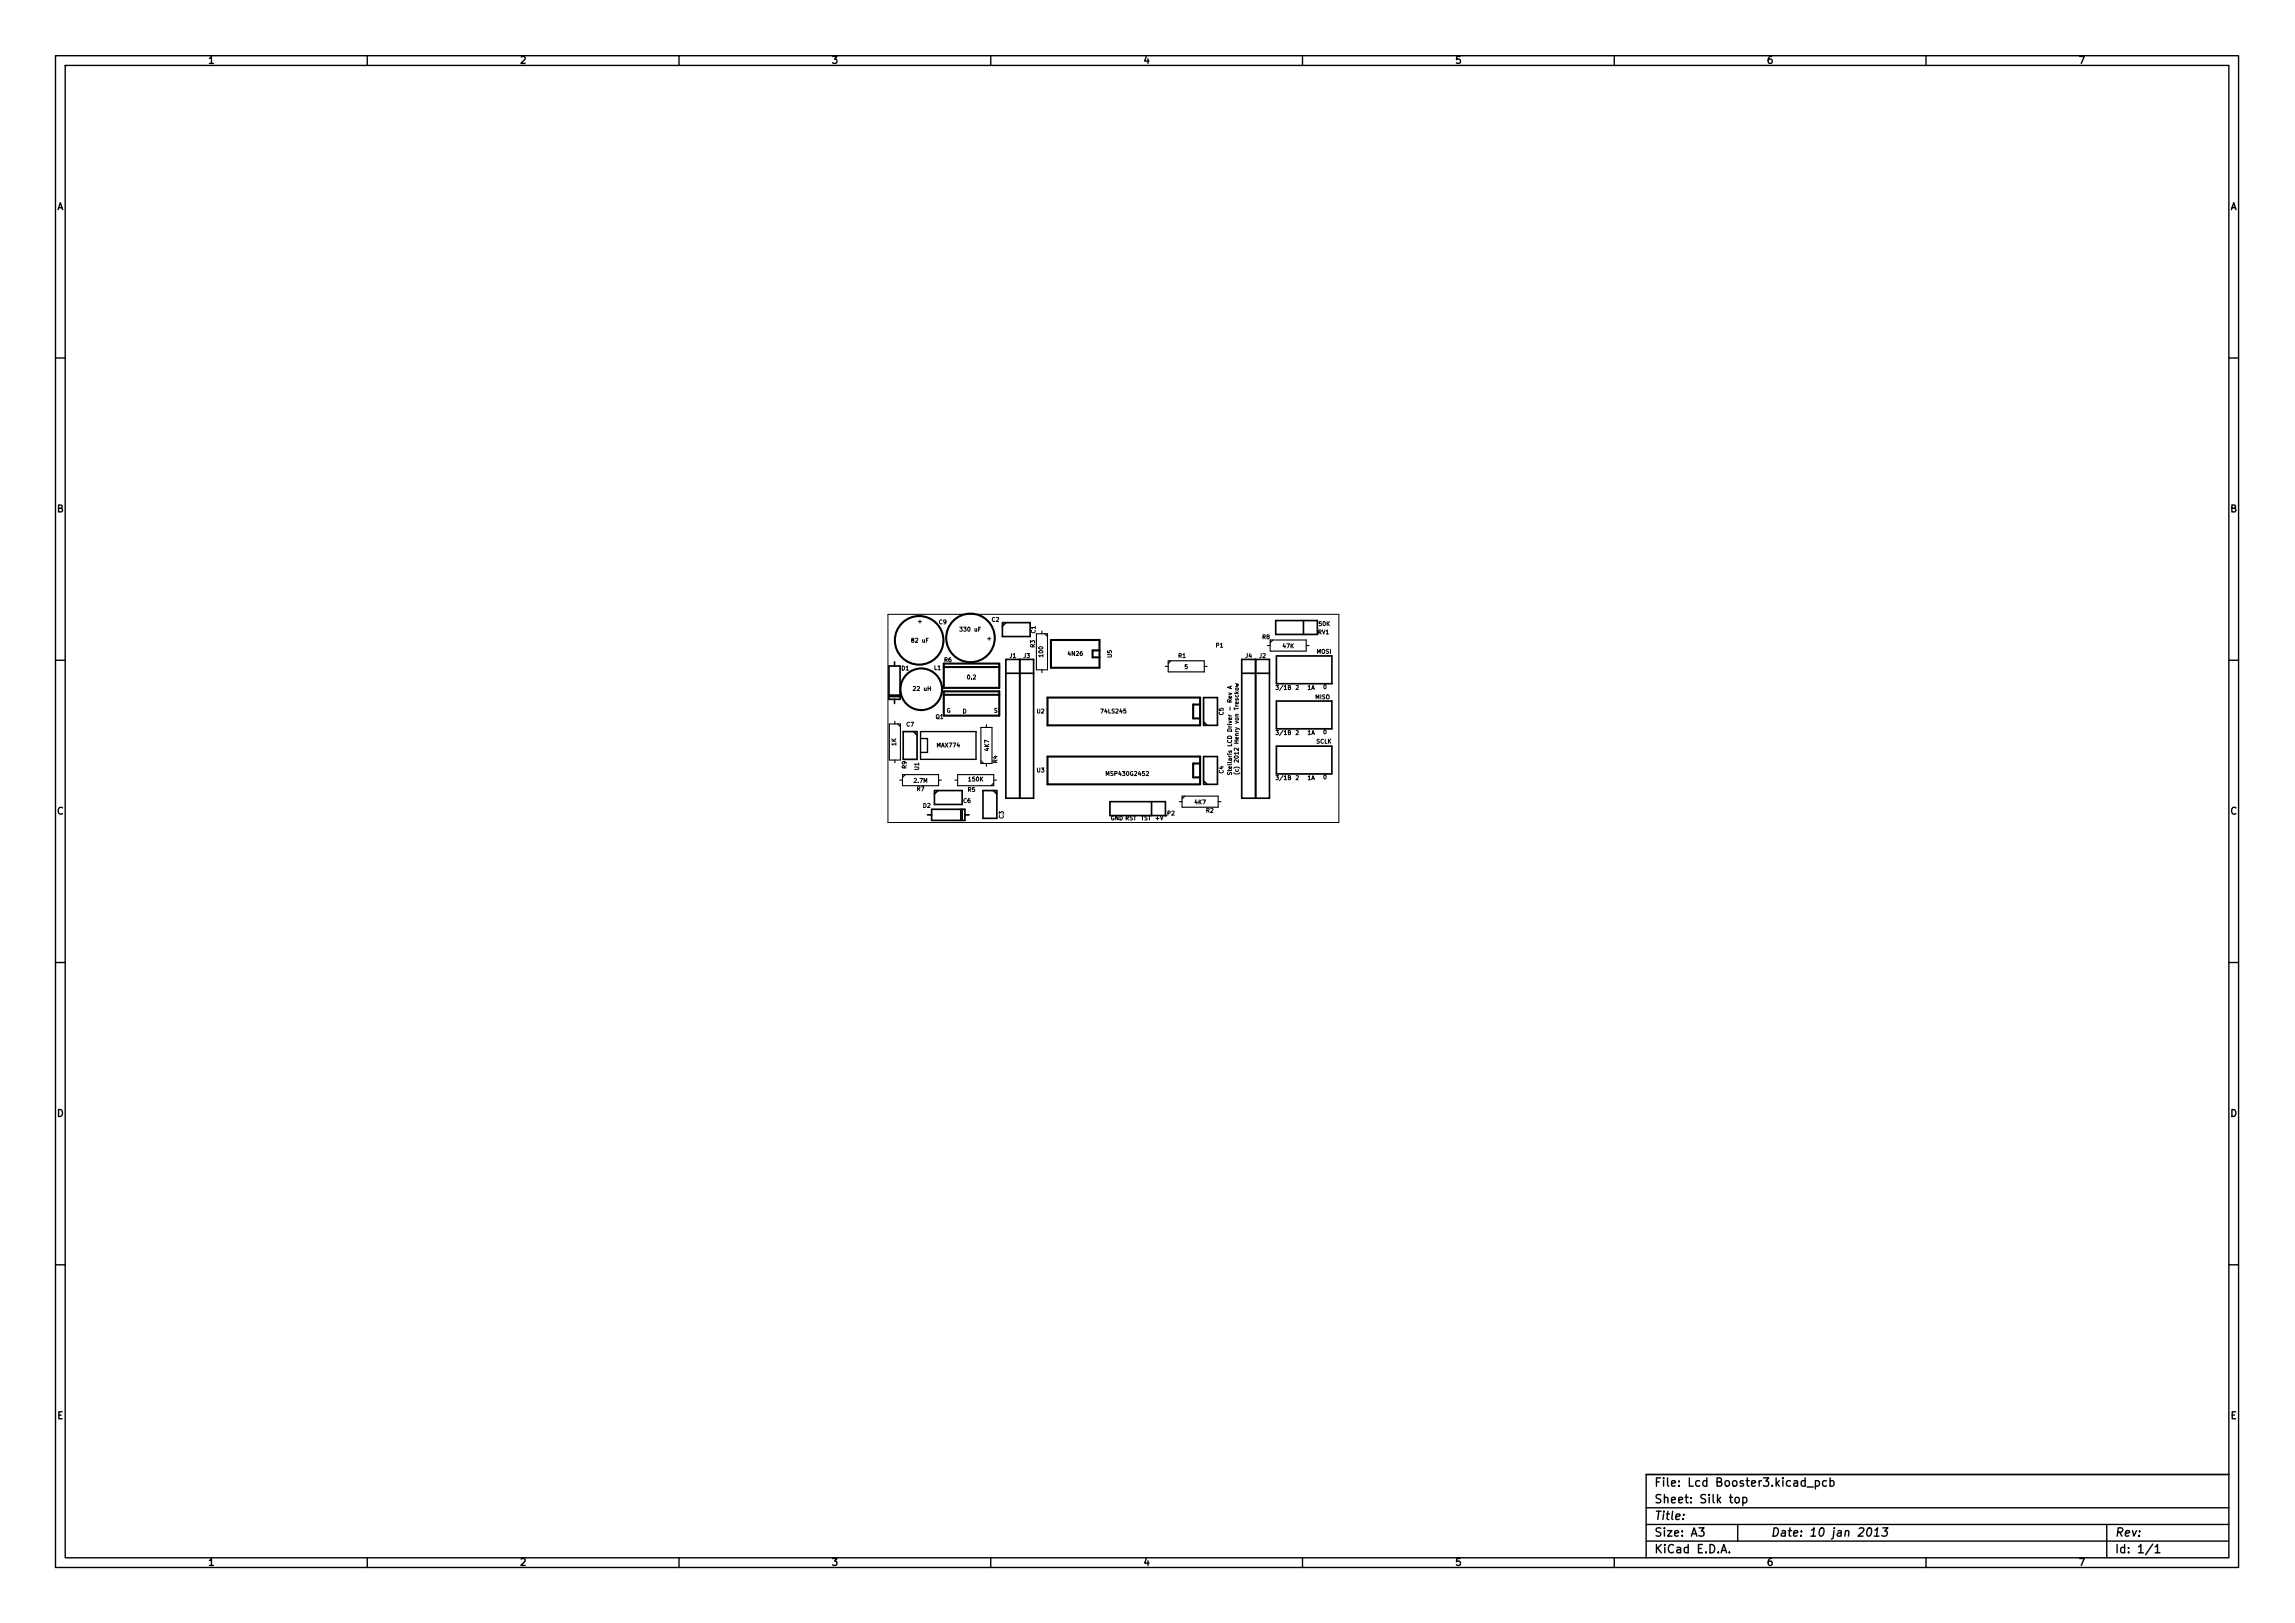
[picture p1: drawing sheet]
<svg xmlns="http://www.w3.org/2000/svg" width="420mm" height="297mm" viewBox="0 0 420 297" stroke-linecap="round" stroke-linejoin="round" font-family="sans-serif">
<defs><g id="words">
<g font-size="2.1">
<text x="302.9" y="272.1">File: Lcd Booster3.kicad_pcb</text>
<text x="302.9" y="275.2">Sheet: Silk top</text>
<text x="302.9" y="281.3">Size: A3</text>
<text x="302.9" y="278.2">Title:</text>
<text x="324.2" y="281.3">Date: 10 jan 2013</text>
<text x="387.2" y="281.3">Rev:</text>
<text x="302.9" y="284.3">KiCad E.D.A.</text>
<text x="387.2" y="284.3">Id: 1/1</text>
</g>
<g font-size="1.8">
<text x="38.2" y="11.7">1</text>
<text x="95.3" y="11.7">2</text>
<text x="152.4" y="11.7">3</text>
<text x="209.4" y="11.7">4</text>
<text x="266.5" y="11.7">5</text>
<text x="323.6" y="11.7">6</text>
<text x="380.7" y="11.7">7</text>
<text x="10.4" y="38.5">A</text>
<text x="408.3" y="38.5">A</text>
<text x="10.4" y="93.8">B</text>
<text x="408.3" y="93.8">B</text>
<text x="10.4" y="149.1">C</text>
<text x="408.3" y="149.1">C</text>
<text x="10.4" y="204.5">D</text>
<text x="408.3" y="204.5">D</text>
<text x="10.5" y="259.8">E</text>
<text x="408.4" y="259.8">E</text>
<text x="38.2" y="286.6">1</text>
<text x="95.3" y="286.6">2</text>
<text x="152.4" y="286.6">3</text>
<text x="209.4" y="286.6">4</text>
<text x="266.5" y="286.6">5</text>
<text x="323.6" y="286.6">6</text>
<text x="380.7" y="286.6">7</text>
</g>
<g font-size="1">
<text x="181.6" y="113.8">C2</text>
<text x="167" y="117.6">82 uF</text>
<text x="168.8" y="114.1" transform="rotate(-90 168.8 114.1)">+</text>
<text x="171.9" y="114.3">C9</text>
<text x="176" y="115.6">330 uF</text>
<text x="180.8" y="117.3">+</text>
<text x="189.5" y="118.5" transform="rotate(-90 189.5 118.5)">R3</text>
<text x="189.6" y="115.9" transform="rotate(-90 189.6 115.9)">C1</text>
<text x="222.6" y="118.5">P1</text>
<text x="231.1" y="117">R8</text>
<text x="234.9" y="118.6">47K</text>
<text x="241" y="119.7">MOSI</text>
<text x="241.3" y="116.1">RV1</text>
<text x="241.5" y="114.6">50K</text>
<text x="165.1" y="122.7">D1</text>
<text x="171" y="122.6">L1</text>
<text x="172.9" y="121.2">R6</text>
<text x="177.1" y="124.4">0.2</text>
<text x="184.8" y="120.4">J1</text>
<text x="187.4" y="120.4">J3</text>
<text x="191" y="120.2" transform="rotate(-90 191 120.2)">100</text>
<text x="195.6" y="120">4N26</text>
<text x="203.6" y="120.3" transform="rotate(-90 203.6 120.3)">U5</text>
<text x="215.7" y="120.4">R1</text>
<text x="216.9" y="122.5">5</text>
<text x="228" y="120.4">J4</text>
<text x="230.6" y="120.4">J2</text>
<text x="167.4" y="126.5">22 uH</text>
<text x="171.3" y="131.6">Q1</text>
<text x="173.3" y="130.5">G</text>
<text x="176.2" y="130.6">D</text>
<text x="182" y="130.5">S</text>
<text x="189.8" y="130.6">U2</text>
<text x="201.7" y="130.6">74LS245</text>
<text x="224" y="130.9" transform="rotate(-90 224 130.9)">C5</text>
<text x="233.8" y="126.3">3/1B</text>
<text x="237.2" y="126.3">2</text>
<text x="239.4" y="126.3">1A</text>
<text x="240.8" y="128">MISO</text>
<text x="242.3" y="126.1">0</text>
<text x="164.1" y="136.5" transform="rotate(-90 164.1 136.5)">1K</text>
<text x="166" y="133">C7</text>
<text x="171.6" y="136.8">MAX774</text>
<text x="181.1" y="137.4" transform="rotate(-90 181.1 137.4)">4K7</text>
<text x="233.8" y="134.5">3/1B</text>
<text x="237.2" y="134.5">2</text>
<text x="239.4" y="134.5">1A</text>
<text x="241" y="136.1">SCLK</text>
<text x="242.3" y="134.4">0</text>
<text x="166" y="140.7" transform="rotate(-90 166 140.7)">R9</text>
<text x="167.4" y="143.3">2.7M</text>
<text x="168.3" y="140.9" transform="rotate(-90 168.3 140.9)">U1</text>
<text x="177.4" y="143">150K</text>
<text x="182.6" y="139.6" transform="rotate(-90 182.6 139.6)">R4</text>
<text x="189.8" y="141.4">U3</text>
<text x="202.8" y="142">MSP430G2452</text>
<text x="224" y="141.5" transform="rotate(-90 224 141.5)">C4</text>
<text x="225.5" y="140.6" transform="rotate(-90 225.5 140.6)">Stellaris LCD Driver - Rev A</text>
<text x="226.8" y="140.8" transform="rotate(-90 226.8 140.8)">(c) 2012 Henry von Tresckow</text>
<text x="233.8" y="142.8">3/1B</text>
<text x="237.2" y="142.8">2</text>
<text x="239.4" y="142.8">1A</text>
<text x="242.3" y="142.7">0</text>
<text x="167.9" y="144.8">R7</text>
<text x="169" y="147.9">D2</text>
<text x="176.4" y="147">C6</text>
<text x="177.2" y="144.9">R5</text>
<text x="183.8" y="149.8" transform="rotate(-90 183.8 149.8)">C3</text>
<text x="213.7" y="149.3">P2</text>
<text x="218.8" y="147.2">4K7</text>
<text x="220.8" y="148.7">R2</text>
<text x="203.3" y="150.1">GND RST</text>
<text x="208.8" y="150.1">TST</text>
<text x="211.6" y="150.1">+V</text>
</g>
</g></defs>
<g fill="none" stroke="#000" stroke-width=".25">
<path d="M10.2 10.2h399.6v276.7h-399.6zM11.9 12h396.2v273.1h-396.2zM67.2 10.2v1.8M124.3 10.2v1.8M181.4 10.2v1.8M238.5 10.2v1.8M295.5 10.2v1.8M352.6 10.2v1.8M10.2 65.5h1.7M408.1 65.5h1.7M10.2 120.8h1.7M168.5 135.2h1.3v2.5h-1.3"/>
<path d="M168.5 133.9h10.2v5.1h-10.2zM408.1 120.8h1.7M10.2 176.2h1.7M408.1 176.2h1.7M10.2 231.5h1.7M408.1 231.5h1.7M301.4 276h106.7M301.4 279h106.7M308.3 277.2l-.1 .1M311 279.6h1l-.5 .6 .4 .1v.7l-.2 .1h-.5l-.2-.1M317.8 274.1l.3-.1 .3 .3v.5l-.3 .2h-.3l-.2-.2v-.5zM318.1 279v3.1"/>
<path d="M319.1 274.1l.4-.1 .3 .3v.5l-.1 .2h-.6M319.1 274v1.6M330.8 272.1h1.2M332.4 271.1l.4-.1 .3 .3v.4l-.2 .2h-.5M332.4 271v1.5M334.4 271.1l-.4-.1-.3 .3v.4l.1 .2h.6M335 271.1l.5-.1 .3 .3v.4l-.2 .2h-.6M335 270.5v1.5M342 279.8l.4-.2a.9 .9 0 0 1-.4 1.5l-.2-.1-.1-.4zM344.7 279.6h.9l-.6 .6 .5 .1-.1 .7-.2 .1h-.5l-.2-.1M385.7 279v6.1M408.1 269.9h-106.7v15.2"/>
<path d="M67.2 285.1v1.8M124.3 285.1v1.8M181.4 285.1v1.8M238.5 285.1v1.8M295.5 285.1v1.8M301.4 282.1h106.7M315.1 284.2l.5-1.5 .5 1.5M315.2 283.8h.8M316.6 284v.2M343.1 281.1h.9M343.3 280.1l.4-.5-.1 1.5M352.6 285.1v1.8"/>
<path d="M394.1 282.6l-1.3 2M394.6 283.1l.4-.4v1.5M394.6 284.2h.8"/>
</g>
<path d="M225.3 125.6v.4M225.5 125.6l-.8 .2 .8 .3M226.2 125.1l.5 .1-.3 .2 .3 .1-.5 .2M226.2 126l.4-.1 .1 .3-.3 .1zM224.8 141.3v.4a.31 .31 0 0 0 .4-.3h.2v.4M225 140.8v.3M225.5 140.8l-.1 .2h-.7M225.9 141.5a.87 .87 0 0 0 1.1 0M226.2 140.8v.3l.2 .1 .3-.1v-.3" fill="none" stroke="#000" stroke-width=".19"/>
<path d="M162.6 112.4h82.5v38.1h-82.5zM209.8 141.3l.3-.1 .2 .2-.5 .5h.5" fill="none" stroke="#000" stroke-width=".18"/>
<g fill="none" stroke="#000" stroke-width=".3">
<path d="M183.5 114v2.5h5.1v-2.5h-5M184.1 114l-.6 .6M233.6 113.6h7.6v2.5h-7.6zM238.6 113.6v2.5M162.8 121.9h2v6.1h-2zM162.8 127.5h2M162.8 127.2h2M163.8 121.1v.8M163.8 128v.8M167.3 133.9l.6 .6M167.9 133.9h-2.5v5.1h2.5v-5.1M184.1 120.7h5.1v25.4h-5.1z"/>
<path d="M184.1 123.2h5.1M186.7 120.7v25.4M220.3 132.7v-5h2.6v5.1h-2.6M220.3 132.1l.7 .7M227.3 120.7h5.1v25.4h-5.1zM227.3 123.2h5.1M229.9 120.7v25.4M233.7 128.3h10.1v5.1h-10.1zM233.7 120.1h10.1v5h-10.1zM233.7 136.6h10.1v5h-10.1zM169.8 149.1h.8M170.6 148.1h6.1v2.1h-6.1z"/>
<path d="M171.1 144.7v2.5h5v-2.5h-5M171.7 144.7l-.6 .6M175.9 148.1v2.1M176.1 148.1v2.1M176.7 149.1h.7M181.9 144.7l.6 .6M182.5 144.7h-2.5v5.1h2.5v-5.1M203.2 146.7h10.2v2.6h-10.2zM210.8 146.7v2.6M220.3 143.5v-5h2.6v5h-2.6M220.3 142.9l.7 .6"/>
</g>
<g fill="none" stroke="#000" stroke-width=".38">
<path d="M192.4 117.1h8.9v5.1h-8.9zM201.3 119h-1.3v1.3h1.3M172.8 121.4h10.1v4.5h-10.1zM172.8 126.5h10.1v4.5h-10.1zM172.8 122.1h10.1M172.8 127.2h10.1M191.8 138.5h27.9v5h-27.9zM191.8 127.7h27.9v5.1h-27.9zM219.7 139.7h-1.3v2.6h1.3M219.7 128.9h-1.3v2.6h1.3"/>
<circle cx="168.3" cy="117.2" r="4.4"/>
<circle cx="177.7" cy="116.7" r="4.4"/>
<circle cx="168.7" cy="126.1" r="3.8"/>
</g>
<g fill="none" stroke="#000" stroke-width=".2">
<path d="M189.7 116h2.1v6.6h-2.1zM190.8 115.5v.5M191.3 116l.5 .5M232 118.1h.5M232.5 117.1h6.6v2.1h-6.6zM233 117.1l-.5 .5M239.1 118.1h.5M162.8 132.5h2v6.6h-2zM163.8 132v.5M163.8 139.1v.5M164.3 132.5l.5 .5M179.6 133.1h2v6.6h-2z"/>
<path d="M179.6 139.2l.5 .5M180.6 132.6v.5M180.6 139.7v.5M190.8 122.6v.5M213.4 122h.5M213.9 120.9h6.6v2.1h-6.6zM214.4 120.9l-.5 .5M220.5 122h.5M164.7 142.8h.5M165.2 141.8h6.6v2h-6.6zM165.7 141.8l-.5 .5M171.8 142.8h.5"/>
<path d="M174.8 142.8h.5M175.3 141.8h6.6v2h-6.6zM181.9 142.8h.5M181.9 143.3l-.5 .5M215.9 146.7h.5M216.4 145.7h6.6v2h-6.6zM216.9 145.7l-.5 .5M223 146.7h.5"/>
</g>
<circle cx="213.4" cy="149.3" r=".15" fill="#000"/>
<use href="#words"/>
</svg>
